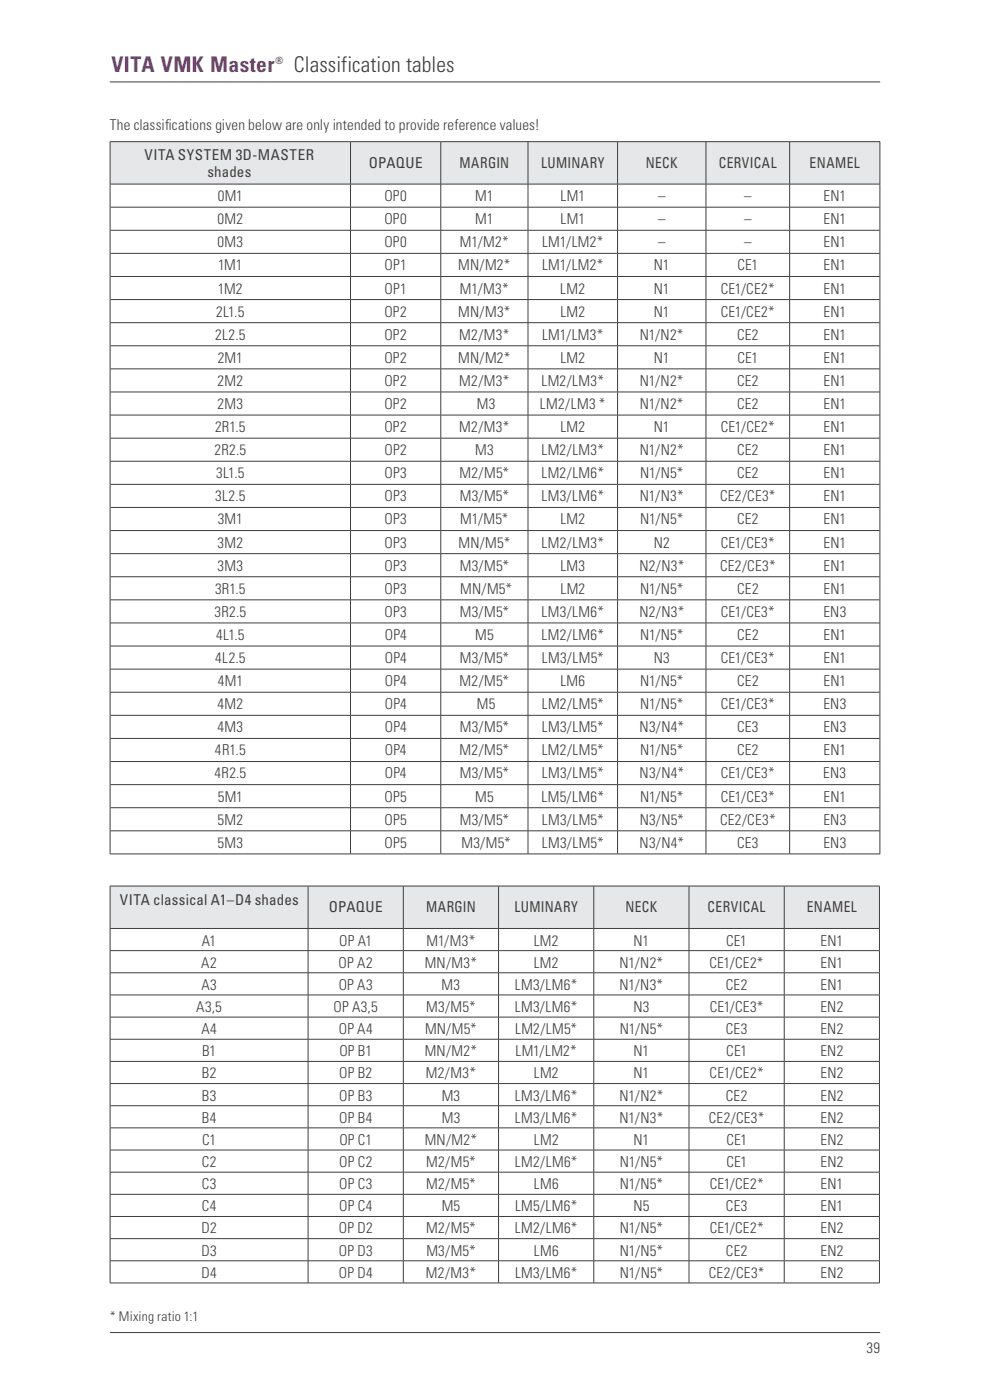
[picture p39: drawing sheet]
<svg xmlns="http://www.w3.org/2000/svg" width="210mm" height="297mm" viewBox="0 0 210 297" stroke-linecap="round" stroke-linejoin="round" font-family="sans-serif">
<defs><g id="words">
<text font-size="4.6" fill="#99248e" x="23.7" y="15.3">VITA VMK Master</text>
<text font-size="4.6" fill="#3e3e3f" x="62.4" y="15.2">Classification tables</text>
<g font-size="3.2" fill="#3e3e3f">
<text x="23.3" y="27.5">The classifications given below are only intended to provide reference values!</text>
<text x="30.7" y="33.9">VITA SYSTEM 3D-MASTER</text>
<text x="78.2" y="35.6">OPAQUE</text>
<text x="97.5" y="35.6">MARGIN</text>
<text x="114.8" y="35.6">LUMINARY</text>
<text x="137" y="35.6">NECK</text>
<text x="152.5" y="35.6">CERVICAL</text>
<text x="171.7" y="35.6">ENAMEL</text>
<text x="44" y="37.5">shades</text>
<text x="46.1" y="47.6">0M2</text>
<text x="46.2" y="42.7">0M1</text>
<text x="81.5" y="42.7">OP0</text>
<text x="81.5" y="47.6">OP0</text>
<text x="100.8" y="47.6">M1</text>
<text x="100.8" y="42.7">M1</text>
<text x="118.9" y="47.6">LM1</text>
<text x="118.9" y="42.7">LM1</text>
<text x="139.6" y="47.6">–</text>
<text x="139.6" y="42.7">–</text>
<text x="157.8" y="42.7">–</text>
<text x="157.8" y="47.6">–</text>
<text x="174.7" y="42.7">EN1</text>
<text x="174.7" y="47.6">EN1</text>
<text x="46.1" y="52.5">0M3</text>
<text x="81.5" y="52.5">OP0</text>
<text x="97.6" y="52.5">M1/M2*</text>
<text x="115" y="52.5">LM1/LM2*</text>
<text x="139.6" y="52.5">–</text>
<text x="157.8" y="52.5">–</text>
<text x="174.7" y="52.5">EN1</text>
<text x="46.3" y="57.4">1M1</text>
<text x="81.6" y="57.4">OP1</text>
<text x="97.2" y="57.4">MN/M2*</text>
<text x="115" y="57.4">LM1/LM2*</text>
<text x="138.7" y="57.4">N1</text>
<text x="156.4" y="57.4">CE1</text>
<text x="174.7" y="57.4">EN1</text>
<text x="46.2" y="62.3">1M2</text>
<text x="81.6" y="62.3">OP1</text>
<text x="97.6" y="62.3">M1/M3*</text>
<text x="118.9" y="62.3">LM2</text>
<text x="138.7" y="62.3">N1</text>
<text x="152.9" y="62.3">CE1/CE2*</text>
<text x="174.7" y="62.3">EN1</text>
<text x="45.8" y="67.2">2L1.5</text>
<text x="81.5" y="67.2">OP2</text>
<text x="97.2" y="67.2">MN/M3*</text>
<text x="118.9" y="67.2">LM2</text>
<text x="138.7" y="67.2">N1</text>
<text x="152.9" y="67.2">CE1/CE2*</text>
<text x="174.7" y="67.2">EN1</text>
<text x="45.6" y="72.1">2L2.5</text>
<text x="46.2" y="77">2M1</text>
<text x="81.5" y="72.1">OP2</text>
<text x="81.5" y="77">OP2</text>
<text x="97.2" y="77">MN/M2*</text>
<text x="97.4" y="72.1">M2/M3*</text>
<text x="115" y="72.1">LM1/LM3*</text>
<text x="118.9" y="77">LM2</text>
<text x="135.7" y="72.1">N1/N2*</text>
<text x="138.7" y="77">N1</text>
<text x="156.3" y="72.1">CE2</text>
<text x="156.4" y="77">CE1</text>
<text x="174.7" y="77">EN1</text>
<text x="174.7" y="72.1">EN1</text>
<text x="46.1" y="81.9">2M2</text>
<text x="81.5" y="81.9">OP2</text>
<text x="97.4" y="81.9">M2/M3*</text>
<text x="114.8" y="81.9">LM2/LM3*</text>
<text x="135.7" y="81.9">N1/N2*</text>
<text x="156.3" y="81.9">CE2</text>
<text x="174.7" y="81.9">EN1</text>
<text x="46.1" y="86.8">2M3</text>
<text x="81.5" y="86.8">OP2</text>
<text x="101.1" y="86.8">M3</text>
<text x="114.5" y="86.8">LM2/LM3 *</text>
<text x="135.7" y="86.8">N1/N2*</text>
<text x="156.3" y="86.8">CE2</text>
<text x="174.7" y="86.8">EN1</text>
<text x="45.6" y="91.7">2R1.5</text>
<text x="81.5" y="91.7">OP2</text>
<text x="97.4" y="91.7">M2/M3*</text>
<text x="118.9" y="91.7">LM2</text>
<text x="138.7" y="91.7">N1</text>
<text x="152.9" y="91.7">CE1/CE2*</text>
<text x="174.7" y="91.7">EN1</text>
<text x="45.5" y="96.6">2R2.5</text>
<text x="45.9" y="101.5">3L1.5</text>
<text x="81.5" y="96.6">OP2</text>
<text x="81.6" y="101.5">OP3</text>
<text x="97.5" y="101.5">M2/M5*</text>
<text x="100.8" y="96.6">M3</text>
<text x="114.9" y="101.5">LM2/LM6*</text>
<text x="114.9" y="96.6">LM2/LM3*</text>
<text x="135.7" y="96.6">N1/N2*</text>
<text x="135.8" y="101.5">N1/N5*</text>
<text x="156.3" y="96.6">CE2</text>
<text x="156.3" y="101.5">CE2</text>
<text x="174.7" y="96.6">EN1</text>
<text x="174.7" y="101.5">EN1</text>
<text x="45.6" y="106.4">3L2.5</text>
<text x="81.6" y="106.4">OP3</text>
<text x="97.5" y="106.4">M3/M5*</text>
<text x="114.9" y="106.4">LM3/LM6*</text>
<text x="135.7" y="106.4">N1/N3*</text>
<text x="152.7" y="106.4">CE2/CE3*</text>
<text x="174.7" y="106.4">EN1</text>
<text x="46.2" y="111.3">3M1</text>
<text x="81.6" y="111.3">OP3</text>
<text x="97.6" y="111.3">M1/M5*</text>
<text x="118.9" y="111.3">LM2</text>
<text x="135.8" y="111.3">N1/N5*</text>
<text x="156.3" y="111.3">CE2</text>
<text x="174.7" y="111.3">EN1</text>
<text x="46.2" y="116.2">3M2</text>
<text x="81.6" y="116.2">OP3</text>
<text x="97.3" y="116.2">MN/M5*</text>
<text x="114.9" y="116.2">LM2/LM3*</text>
<text x="138.7" y="116.2">N2</text>
<text x="152.9" y="116.2">CE1/CE3*</text>
<text x="174.7" y="116.2">EN1</text>
<text x="45.6" y="126">3R1.5</text>
<text x="46.2" y="121.1">3M3</text>
<text x="81.6" y="121.1">OP3</text>
<text x="81.6" y="126">OP3</text>
<text x="97.5" y="121.1">M3/M5*</text>
<text x="97.6" y="126">MN/M5*</text>
<text x="118.9" y="121.1">LM3</text>
<text x="118.9" y="126">LM2</text>
<text x="135.6" y="121.1">N2/N3*</text>
<text x="135.8" y="126">N1/N5*</text>
<text x="152.7" y="121.1">CE2/CE3*</text>
<text x="156.4" y="126">CE2</text>
<text x="174.7" y="121.1">EN1</text>
<text x="174.7" y="126">EN1</text>
<text x="45.5" y="130.9">3R2.5</text>
<text x="81.6" y="130.9">OP3</text>
<text x="97.5" y="130.9">M3/M5*</text>
<text x="114.9" y="130.9">LM3/LM6*</text>
<text x="135.6" y="130.9">N2/N3*</text>
<text x="152.9" y="130.9">CE1/CE3*</text>
<text x="174.7" y="130.9">EN3</text>
<text x="45.8" y="135.7">4L1.5</text>
<text x="81.6" y="135.7">OP4</text>
<text x="100.8" y="135.7">M5</text>
<text x="114.9" y="135.7">LM2/LM6*</text>
<text x="135.8" y="135.7">N1/N5*</text>
<text x="156.4" y="135.7">CE2</text>
<text x="174.7" y="135.7">EN1</text>
<text x="45.6" y="140.6">4L2.5</text>
<text x="81.6" y="140.6">OP4</text>
<text x="97.5" y="140.6">M3/M5*</text>
<text x="114.9" y="140.6">LM3/LM5*</text>
<text x="138.7" y="140.6">N3</text>
<text x="152.9" y="140.6">CE1/CE3*</text>
<text x="174.7" y="140.6">EN1</text>
<text x="46.2" y="145.5">4M1</text>
<text x="81.6" y="145.5">OP4</text>
<text x="97.5" y="145.5">M2/M5*</text>
<text x="118.9" y="145.5">LM6</text>
<text x="135.8" y="145.5">N1/N5*</text>
<text x="156.4" y="145.5">CE2</text>
<text x="174.7" y="145.5">EN1</text>
<text x="46.1" y="155.3">4M3</text>
<text x="46.1" y="150.4">4M2</text>
<text x="81.6" y="150.4">OP4</text>
<text x="81.6" y="155.3">OP4</text>
<text x="97.5" y="155.3">M3/M5*</text>
<text x="101.1" y="150.4">M5</text>
<text x="114.9" y="150.4">LM2/LM5*</text>
<text x="114.9" y="155.3">LM3/LM5*</text>
<text x="135.7" y="155.3">N3/N4*</text>
<text x="135.8" y="150.4">N1/N5*</text>
<text x="152.9" y="150.4">CE1/CE3*</text>
<text x="156.4" y="155.3">CE3</text>
<text x="174.6" y="155.3">EN3</text>
<text x="174.7" y="150.4">EN3</text>
<text x="45.6" y="160.2">4R1.5</text>
<text x="81.6" y="160.2">OP4</text>
<text x="97.5" y="160.2">M2/M5*</text>
<text x="114.9" y="160.2">LM2/LM5*</text>
<text x="135.8" y="160.2">N1/N5*</text>
<text x="156.3" y="160.2">CE2</text>
<text x="174.7" y="160.2">EN1</text>
<text x="45.5" y="165.1">4R2.5</text>
<text x="81.6" y="165.1">OP4</text>
<text x="97.5" y="165.1">M3/M5*</text>
<text x="114.9" y="165.1">LM3/LM5*</text>
<text x="135.7" y="165.1">N3/N4*</text>
<text x="152.9" y="165.1">CE1/CE3*</text>
<text x="174.6" y="165.1">EN3</text>
<text x="46.2" y="170">5M1</text>
<text x="81.6" y="170">OP5</text>
<text x="100.8" y="170">M5</text>
<text x="114.9" y="170">LM5/LM6*</text>
<text x="135.8" y="170">N1/N5*</text>
<text x="152.9" y="170">CE1/CE3*</text>
<text x="174.7" y="170">EN1</text>
<text x="46.2" y="179.8">5M3</text>
<text x="46.2" y="174.9">5M2</text>
<text x="81.6" y="174.9">OP5</text>
<text x="81.6" y="179.8">OP5</text>
<text x="97.5" y="174.9">M3/M5*</text>
<text x="97.9" y="179.8">M3/M5*</text>
<text x="114.9" y="174.9">LM3/LM5*</text>
<text x="114.9" y="179.8">LM3/LM5*</text>
<text x="135.7" y="179.8">N3/N4*</text>
<text x="135.7" y="174.9">N3/N5*</text>
<text x="152.7" y="174.9">CE2/CE3*</text>
<text x="156.4" y="179.8">CE3</text>
<text x="174.6" y="179.8">EN3</text>
<text x="174.6" y="174.9">EN3</text>
<text x="25.4" y="192">VITA classical A1–D4 shades</text>
<text x="69.8" y="193.5">OPAQUE</text>
<text x="90.4" y="193.5">MARGIN</text>
<text x="109.1" y="193.5">LUMINARY</text>
<text x="132.7" y="193.5">NECK</text>
<text x="150.1" y="193.5">CERVICAL</text>
<text x="171.1" y="193.5">ENAMEL</text>
<text x="42.8" y="200.6">A1</text>
<text x="72" y="200.6">OP A1</text>
<text x="90.5" y="200.6">M1/M3*</text>
<text x="113.2" y="200.6">LM2</text>
<text x="134.4" y="200.6">N1</text>
<text x="154.1" y="200.6">CE1</text>
<text x="174.1" y="200.6">EN1</text>
<text x="42.7" y="205.3">A2</text>
<text x="42.7" y="210">A3</text>
<text x="71.8" y="205.3">OP A2</text>
<text x="71.8" y="210">OP A3</text>
<text x="90.1" y="205.3">MN/M3*</text>
<text x="93.7" y="210">M3</text>
<text x="109.2" y="210">LM3/LM6*</text>
<text x="113.2" y="205.3">LM2</text>
<text x="131.4" y="205.3">N1/N2*</text>
<text x="131.4" y="210">N1/N3*</text>
<text x="150.5" y="205.3">CE1/CE2*</text>
<text x="154" y="210">CE2</text>
<text x="174.1" y="205.3">EN1</text>
<text x="174.1" y="210">EN1</text>
<text x="41.6" y="214.7">A3,5</text>
<text x="70.8" y="214.7">OP A3,5</text>
<text x="90.4" y="214.7">M3/M5*</text>
<text x="109.2" y="214.7">LM3/LM6*</text>
<text x="134.4" y="214.7">N3</text>
<text x="150.5" y="214.7">CE1/CE3*</text>
<text x="174" y="214.7">EN2</text>
<text x="42.7" y="219.4">A4</text>
<text x="71.9" y="219.4">OP A4</text>
<text x="90.2" y="219.4">MN/M5*</text>
<text x="109.3" y="219.4">LM2/LM5*</text>
<text x="131.5" y="219.4">N1/N5*</text>
<text x="154" y="219.4">CE3</text>
<text x="174" y="219.4">EN2</text>
<text x="42.9" y="224.1">B1</text>
<text x="72" y="224.1">OP B1</text>
<text x="90.1" y="224.1">MN/M2*</text>
<text x="109.3" y="224.1">LM1/LM2*</text>
<text x="134.4" y="224.1">N1</text>
<text x="154.1" y="224.1">CE1</text>
<text x="174" y="224.1">EN2</text>
<text x="42.8" y="233.5">B3</text>
<text x="42.8" y="228.8">B2</text>
<text x="71.9" y="233.5">OP B3</text>
<text x="72" y="228.8">OP B2</text>
<text x="90.3" y="228.8">M2/M3*</text>
<text x="93.7" y="233.5">M3</text>
<text x="109.2" y="233.5">LM3/LM6*</text>
<text x="113.2" y="228.8">LM2</text>
<text x="131.4" y="233.5">N1/N2*</text>
<text x="134.4" y="228.8">N1</text>
<text x="150.5" y="228.8">CE1/CE2*</text>
<text x="154" y="233.5">CE2</text>
<text x="174" y="228.8">EN2</text>
<text x="174" y="233.5">EN2</text>
<text x="42.8" y="238.2">B4</text>
<text x="71.9" y="238.2">OP B4</text>
<text x="93.7" y="238.2">M3</text>
<text x="109.2" y="238.2">LM3/LM6*</text>
<text x="131.4" y="238.2">N1/N3*</text>
<text x="150.4" y="238.2">CE2/CE3*</text>
<text x="174" y="238.2">EN2</text>
<text x="42.9" y="242.9">C1</text>
<text x="72" y="242.9">OP C1</text>
<text x="90.1" y="242.9">MN/M2*</text>
<text x="113.2" y="242.9">LM2</text>
<text x="134.4" y="242.9">N1</text>
<text x="154.1" y="242.9">CE1</text>
<text x="174" y="242.9">EN2</text>
<text x="42.8" y="247.6">C2</text>
<text x="72" y="247.6">OP C2</text>
<text x="90.4" y="247.6">M2/M5*</text>
<text x="109.2" y="247.6">LM2/LM6*</text>
<text x="131.5" y="247.6">N1/N5*</text>
<text x="154.1" y="247.6">CE1</text>
<text x="174" y="247.6">EN2</text>
<text x="42.8" y="257">C4</text>
<text x="42.8" y="252.3">C3</text>
<text x="71.9" y="257">OP C4</text>
<text x="71.9" y="252.3">OP C3</text>
<text x="90.4" y="252.3">M2/M5*</text>
<text x="93.7" y="257">M5</text>
<text x="109.2" y="257">LM5/LM6*</text>
<text x="113.2" y="252.3">LM6</text>
<text x="131.5" y="252.3">N1/N5*</text>
<text x="134.4" y="257">N5</text>
<text x="150.5" y="252.3">CE1/CE2*</text>
<text x="154" y="257">CE3</text>
<text x="174.1" y="252.3">EN1</text>
<text x="174.1" y="257">EN1</text>
<text x="42.8" y="261.7">D2</text>
<text x="71.9" y="261.7">OP D2</text>
<text x="90.4" y="261.7">M2/M5*</text>
<text x="109.2" y="261.7">LM2/LM6*</text>
<text x="131.5" y="261.7">N1/N5*</text>
<text x="150.5" y="261.7">CE1/CE2*</text>
<text x="174" y="261.7">EN2</text>
<text x="42.8" y="266.4">D3</text>
<text x="71.9" y="266.4">OP D3</text>
<text x="90.4" y="266.4">M3/M5*</text>
<text x="113.2" y="266.4">LM6</text>
<text x="131.5" y="266.4">N1/N5*</text>
<text x="154" y="266.4">CE2</text>
<text x="174" y="266.4">EN2</text>
<text x="42.7" y="271.1">D4</text>
<text x="71.9" y="271.1">OP D4</text>
<text x="90.4" y="271.1">M2/M3*</text>
<text x="109.3" y="271.1">LM3/LM6*</text>
<text x="131.5" y="271.1">N1/N5*</text>
<text x="150.4" y="271.1">CE2/CE3*</text>
<text x="174" y="271.1">EN2</text>
<text x="183.8" y="287">39</text>
</g>
<text font-size="2.8" fill="#3e3e3f" x="23.3" y="280.2">* Mixing ratio 1:1</text>
<text font-size="2.1" fill="#99248e" x="58.4" y="13.5">®</text>
</g></defs>
<path d="M23.3 17.4h163.4M23.3 282.7h163.4" fill="none" stroke="#3e3e3f" stroke-width=".21"/>
<path d="M23.4 30.1h51v9h-51zM74.4 30.1h19.1v9h-19.1zM93.5 30.1h18.5v9h-18.5zM112 30.1h19v9h-19zM131 30.1h18.8v9h-18.8zM149.7 30.1h17.8v9h-17.8zM167.5 30.1h19.1v9h-19.1z" fill="#e6e7e9"/>
<g fill="none" stroke="#3e3e3f" stroke-width=".21">
<path d="M23.3 30.1h163.4M23.3 39.1h163.4M23.4 30.1v8.9M23.4 39.1v142M74.4 30.1v8.9M74.4 39.1v4.8M93.5 30.1v8.9M93.5 39.1v4.8M112 30.1v8.9M112 39.1v4.8M131 30.1v8.9M131 39.1v4.8"/>
<path d="M149.8 30.1v8.9M149.8 39.1v4.8M167.5 30.1v8.9M167.5 39.1v4.8M186.6 30.1v8.9M186.6 39.1v142M23.4 44h163.2M23.4 48.9h163.2M23.4 53.8h163.2M23.4 58.7h163.2M74.4 44v4.8M74.4 48.9v4.8"/>
<path d="M74.4 53.8v4.8M74.4 58.7v4.8M93.5 44v4.8M93.5 48.9v4.8M93.5 53.8v4.8M93.5 58.7v4.8M112 44v4.8M112 48.9v4.8M112 53.8v4.8M112 58.7v4.8M131 44v4.8M131 48.9v4.8"/>
<path d="M131 53.8v4.8M131 58.7v4.8M149.8 44v4.8M149.8 48.9v4.8M149.8 53.8v4.8M149.8 58.7v4.8M167.5 44v4.8M167.5 48.9v4.8M167.5 53.8v4.8M167.5 58.7v4.8M23.4 63.6h163.2M23.4 68.5h163.2"/>
<path d="M23.4 73.4h163.2M23.4 78.3h163.2M74.4 63.6v4.8M74.4 68.5v4.8M74.4 73.4v4.8M74.4 78.3v4.8M93.5 63.6v4.8M93.5 68.5v4.8M93.5 73.4v4.8M93.5 78.3v4.8M112 63.6v4.8M112 68.5v4.8"/>
<path d="M112 73.4v4.8M112 78.3v4.8M131 63.6v4.8M131 68.5v4.8M131 73.4v4.8M131 78.3v4.8M149.8 63.6v4.8M149.8 68.5v4.8M149.8 73.4v4.8M149.8 78.3v4.8M167.5 63.6v4.8M167.5 68.5v4.8"/>
<path d="M167.5 73.4v4.8M167.5 78.3v4.8M23.4 83.2h163.2M23.4 88.1h163.2M23.4 93h163.2M23.4 97.9h163.2M74.4 83.2v4.8M74.4 88.1v4.8M74.4 93v4.8M74.4 97.9v4.8M93.5 83.2v4.8M93.5 88.1v4.8"/>
<path d="M93.5 93v4.8M93.5 97.9v4.8M112 83.2v4.8M112 88.1v4.8M112 93v4.8M112 97.9v4.8M131 83.2v4.8M131 88.1v4.8M131 93v4.8M131 97.9v4.8M149.8 83.2v4.8M149.8 88.1v4.8"/>
<path d="M149.8 93v4.8M149.8 97.9v4.8M167.5 83.2v4.8M167.5 88.1v4.8M167.5 93v4.8M167.5 97.9v4.8M23.4 102.8h163.2M23.4 107.7h163.2M23.4 112.6h163.2M23.4 117.5h163.2M74.4 102.8v4.8M74.4 107.7v4.8"/>
<path d="M74.4 112.6v4.8M74.4 117.5v4.8M93.5 102.8v4.8M93.5 107.7v4.8M93.5 112.6v4.8M93.5 117.5v4.8M112 102.8v4.8M112 107.7v4.8M112 112.6v4.8M112 117.5v4.8M131 102.8v4.8M131 107.7v4.8"/>
<path d="M131 112.6v4.8M131 117.5v4.8M149.8 102.8v4.8M149.8 107.7v4.8M149.8 112.6v4.8M149.8 117.5v4.8M167.5 102.8v4.8M167.5 107.7v4.8M167.5 112.6v4.8M167.5 117.5v4.8M23.4 122.4h163.2M23.4 127.3h163.2"/>
<path d="M23.4 132.2h163.2M23.4 137.1h163.2M74.4 122.4v4.8M74.4 127.3v4.8M74.4 132.2v4.8M74.4 137.1v4.8M93.5 122.4v4.8M93.5 127.3v4.8M93.5 132.2v4.8M93.5 137.1v4.8M112 122.4v4.8M112 127.3v4.8"/>
<path d="M112 132.2v4.8M112 137.1v4.8M131 122.4v4.8M131 127.3v4.8M131 132.2v4.8M131 137.1v4.8M149.8 122.4v4.8M149.8 127.3v4.8M149.8 132.2v4.8M149.8 137.1v4.8M167.5 122.4v4.8M167.5 127.3v4.8"/>
<path d="M167.5 132.2v4.8M167.5 137.1v4.8M23.4 142h163.2M23.4 146.9h163.2M23.4 151.8h163.2M23.4 156.7h163.2M74.4 142v4.8M74.4 146.9v4.8M74.4 151.8v4.8M74.4 156.7v4.8M93.5 142v4.8M93.5 146.9v4.8"/>
<path d="M93.5 151.8v4.8M93.5 156.7v4.8M112 142v4.8M112 146.9v4.8M112 151.8v4.8M112 156.7v4.8M131 142v4.8M131 146.9v4.8M131 151.8v4.8M131 156.7v4.8M149.8 142v4.8M149.8 146.9v4.8"/>
<path d="M149.8 151.8v4.8M149.8 156.7v4.8M167.5 142v4.8M167.5 146.9v4.8M167.5 151.8v4.8M167.5 156.7v4.8M23.4 161.6h163.2M23.4 166.5h163.2M23.4 171.4h163.2M23.4 176.3h163.2M74.4 161.6v4.8M74.4 166.5v4.8"/>
<path d="M74.4 171.4v4.8M74.4 176.3v4.8M93.5 161.6v4.8M93.5 166.5v4.8M93.5 171.4v4.8M93.5 176.3v4.8M112 161.6v4.8M112 166.5v4.8M112 171.4v4.8M112 176.3v4.8M131 161.6v4.8M131 166.5v4.8"/>
<path d="M131 171.4v4.8M131 176.3v4.8M149.8 161.6v4.8M149.8 166.5v4.8M149.8 171.4v4.8M149.8 176.3v4.8M167.5 161.6v4.8M167.5 166.5v4.8M167.5 171.4v4.8M167.5 176.3v4.8M23.3 181.2h163.4"/>
</g>
<path d="M23.4 188h42v9h-42zM65.4 188h20.2v9h-20.2zM85.6 188h20.2v9h-20.2zM105.8 188h20.2v9h-20.2zM126 188h20.2v9h-20.2zM146.2 188h20.2v9h-20.2zM166.4 188h20.2v9h-20.2z" fill="#e6e7e9"/>
<g fill="none" stroke="#3e3e3f" stroke-width=".21">
<path d="M23.3 188h163.3M23.3 197h163.3M23.4 188v8.9M23.4 197v4.6M65.4 188v8.9M65.4 197v4.6M85.6 188v8.9M85.6 197v4.6M105.8 188v8.9M105.8 197v4.6M126 188v8.9M126 197v4.6"/>
<path d="M146.2 188v8.9M146.2 197v4.6M166.4 188v8.9M166.4 197v4.6M186.6 188v8.9M186.6 197v4.6M23.3 201.7h163.3M23.3 206.4h163.3M23.3 211.1h163.3M23.3 215.8h163.3M23.4 201.7v4.6M23.4 206.4v4.6"/>
<path d="M23.4 211.1v4.6M23.4 215.8v4.6M65.4 201.7v4.6M65.4 206.4v4.6M65.4 211.1v4.6M65.4 215.8v4.6M85.6 201.7v4.6M85.6 206.4v4.6M85.6 211.1v4.6M85.6 215.8v4.6M105.8 201.7v4.6M105.8 206.4v4.6"/>
<path d="M105.8 211.1v4.6M105.8 215.8v4.6M126 201.7v4.6M126 206.4v4.6M126 211.1v4.6M126 215.8v4.6M146.2 201.7v4.6M146.2 206.4v4.6M146.2 211.1v4.6M146.2 215.8v4.6M166.4 201.7v4.6M166.4 206.4v4.6"/>
<path d="M166.4 211.1v4.6M166.4 215.8v4.6M186.6 201.7v4.6M186.6 206.4v4.6M186.6 211.1v4.6M186.6 215.8v4.6M23.3 220.5h163.3M23.3 225.2h163.3M23.3 229.9h163.3M23.3 234.6h163.3M23.3 239.3h163.3M23.4 220.5v4.6"/>
<path d="M23.4 225.2v4.6M23.4 229.9v4.6M23.4 234.6v4.6M23.4 239.3v4.6M65.4 220.5v4.6M65.4 225.2v4.6M65.4 229.9v4.6M65.4 234.6v4.6M65.4 239.3v4.6M85.6 220.5v4.6M85.6 225.2v4.6M85.6 229.9v4.6"/>
<path d="M85.6 234.6v4.6M85.6 239.3v4.6M105.8 220.5v4.6M105.8 225.2v4.6M105.8 229.9v4.6M105.8 234.6v4.6M105.8 239.3v4.6M126 220.5v4.6M126 225.2v4.6M126 229.9v4.6M126 234.6v4.6M126 239.3v4.6"/>
<path d="M146.2 220.5v4.6M146.2 225.2v4.6M146.2 229.9v4.6M146.2 234.6v4.6M146.2 239.3v4.6M166.4 220.5v4.6M166.4 225.2v4.6M166.4 229.9v4.6M166.4 234.6v4.6M166.4 239.3v4.6M186.6 220.5v4.6M186.6 225.2v4.6"/>
<path d="M186.6 229.9v4.6M186.6 234.6v4.6M186.6 239.3v4.6M23.3 244h163.3M23.3 248.7h163.3M23.3 253.4h163.3M23.3 258.1h163.3M23.4 244v4.6M23.4 248.7v4.6M23.4 253.4v4.6M23.4 258.1v4.6M65.4 244v4.6"/>
<path d="M65.4 248.7v4.6M65.4 253.4v4.6M65.4 258.1v4.6M85.6 244v4.6M85.6 248.7v4.6M85.6 253.4v4.6M85.6 258.1v4.6M105.8 244v4.6M105.8 248.7v4.6M105.8 253.4v4.6M105.8 258.1v4.6M126 244v4.6"/>
<path d="M126 248.7v4.6M126 253.4v4.6M126 258.1v4.6M146.2 244v4.6M146.2 248.7v4.6M146.2 253.4v4.6M146.2 258.1v4.6M166.4 244v4.6M166.4 248.7v4.6M166.4 253.4v4.6M166.4 258.1v4.6M186.6 244v4.6"/>
<path d="M186.6 248.7v4.6M186.6 253.4v4.6M186.6 258.1v4.6M23.3 262.8h163.3M23.3 267.5h163.3M23.3 272.2h163.3M23.4 262.8v4.6M23.4 267.5v4.6M65.4 262.8v4.6M65.4 267.5v4.6M85.6 262.8v4.6M85.6 267.5v4.6"/>
<path d="M105.8 262.8v4.6M105.8 267.5v4.6M126 262.8v4.6M126 267.5v4.6M146.2 262.8v4.6M146.2 267.5v4.6M166.4 262.8v4.6M166.4 267.5v4.6M186.6 262.8v4.6M186.6 267.5v4.6"/>
</g>
<use href="#words"/>
</svg>
